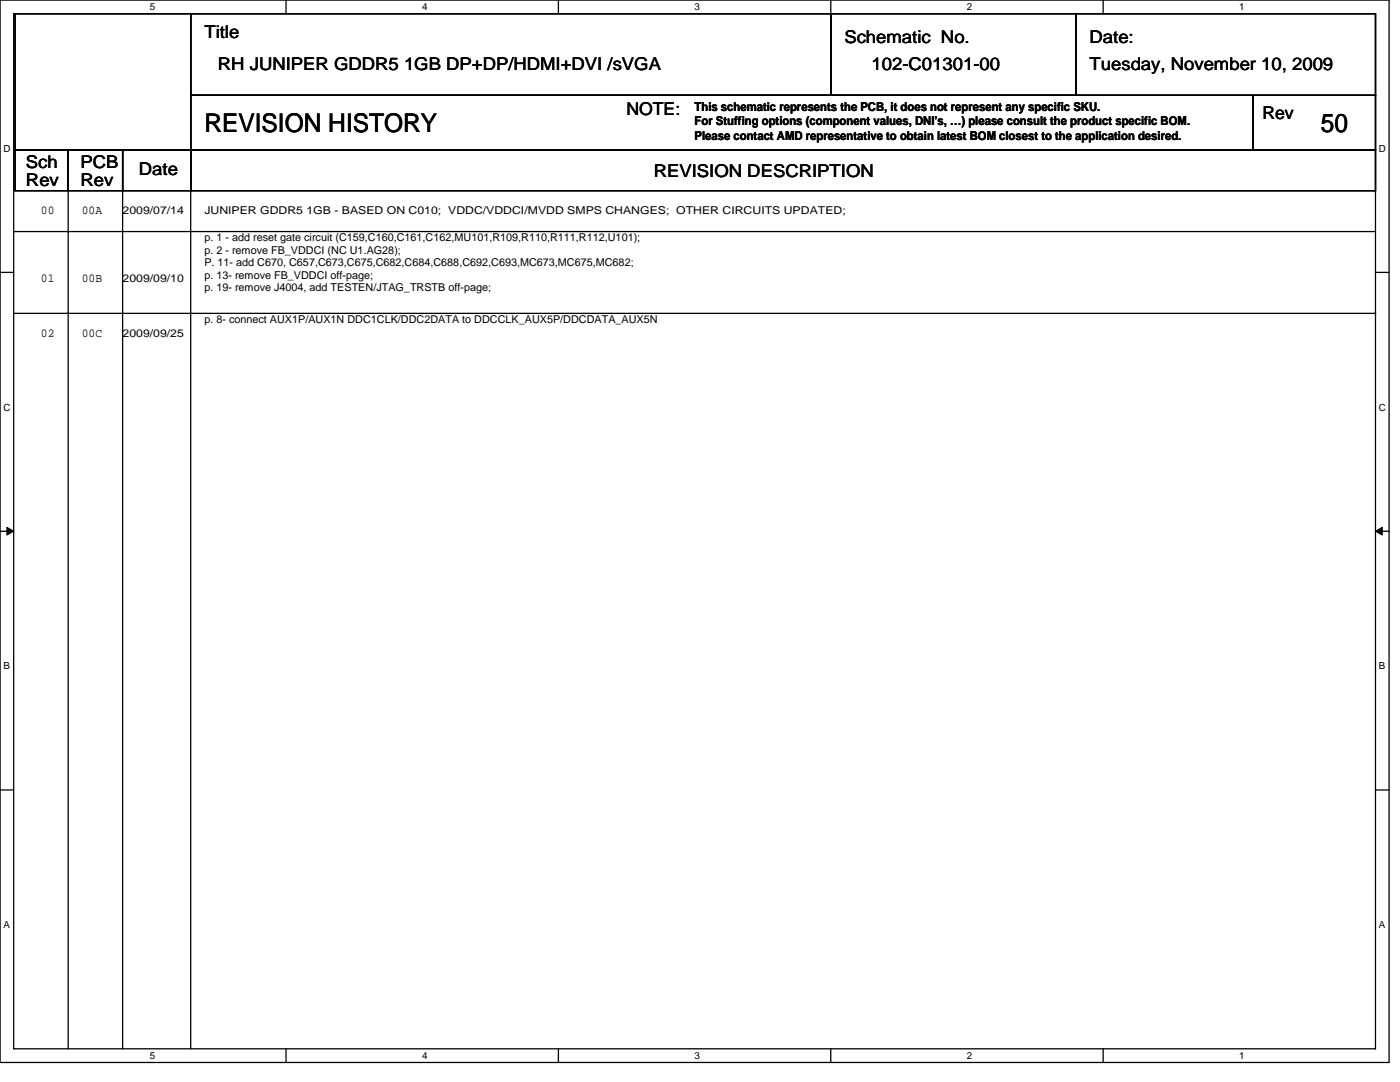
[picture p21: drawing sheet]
<svg xmlns="http://www.w3.org/2000/svg" width="279mm" height="216mm" viewBox="0 0 279 216" stroke-linecap="round" stroke-linejoin="round" font-family="sans-serif">
<defs><g id="words">
<g font-size="5.1">
<text x="40.8" y="26.4">REVISION HISTORY</text>
<text x="263.6" y="26.4">50</text>
</g>
<g font-size="3.5">
<text x="40.8" y="7.5">Title</text>
<text x="168.5" y="8.6">Schematic No.</text>
<text x="217.4" y="8.6">Date:</text>
<text x="43.5" y="14">RH JUNIPER GDDR5 1GB DP+DP/HDMI+DVI /sVGA</text>
<text x="173.9" y="14">102-C01301-00</text>
<text x="217.4" y="14">Tuesday, November 10, 2009</text>
<text x="125" y="23">NOTE:</text>
<text x="251.9" y="23.8">Rev</text>
<text x="5.2" y="33.6">Sch</text>
<text x="16" y="33.6">PCB</text>
<text x="27.7" y="35">Date</text>
<text x="130.5" y="35.2">REVISION DESCRIPTION</text>
<text x="5.2" y="37.1">Rev</text>
<text x="16" y="37.1">Rev</text>
</g>
<g font-size="2.4">
<text x="138.6" y="22.1">This schematic represents the PCB, it does not represent any specific SKU.</text>
<text x="138.6" y="25">For Stuffing options (component values, DNI’s, …) please consult the product specific BOM.</text>
<text x="138.6" y="27.9">Please contact AMD representative to obtain latest BOM closest to the application desired.</text>
<text x="8.2" y="42.7">00</text>
<text x="16.3" y="42.7">00A</text>
<text x="8.2" y="56.3">01</text>
<text x="16.3" y="56.3">00B</text>
<text x="8.2" y="67.2">02</text>
<text x="16.3" y="67.2">00C</text>
</g>
<g font-size="2.2">
<text x="24.5" y="42.7">2009/07/14</text>
<text x="40.8" y="42.7">JUNIPER GDDR5 1GB - BASED ON C010; VDDC/VDDCI/MVDD SMPS CHANGES; OTHER CIRCUITS UPDATED;</text>
<text x="40.8" y="48.2">p. 1 - add reset gate circuit (C159,C160,C161,C162,MU101,R109,R110,R111,R112,U101);</text>
<text x="40.8" y="50.7">p. 2 - remove FB_VDDCI (NC U1.AG28);</text>
<text x="40.8" y="53.1">P. 11- add C670, C657,C673,C675,C682,C684,C688,C692,C693,MC673,MC675,MC682;</text>
<text x="24.5" y="56.3">2009/09/10</text>
<text x="40.8" y="55.6">p. 13- remove FB_VDDCI off-page;</text>
<text x="40.8" y="58.1">p. 19- remove J4004, add TESTEN/JTAG_TRSTB off-page;</text>
<text x="40.8" y="64.5">p. 8- connect AUX1P/AUX1N DDC1CLK/DDC2DATA to DDCCLK_AUX5P/DDCDATA_AUX5N</text>
<text x="24.5" y="67.2">2009/09/25</text>
</g>
<g font-size="2">
<text x="29.9" y="2.1">5</text>
<text x="84.3" y="2.1">4</text>
<text x="138.6" y="2.1">3</text>
<text x="193" y="2.1">2</text>
<text x="247.3" y="2.1">1</text>
<text x=".7" y="30.3">D</text>
<text x="275.2" y="30.3">D</text>
<text x=".7" y="81.9">C</text>
<text x="275.2" y="81.9">C</text>
<text x=".7" y="133.6">B</text>
<text x="275.2" y="133.6">B</text>
<text x=".7" y="185.2">A</text>
<text x="275.2" y="185.2">A</text>
<text x="29.9" y="211.3">5</text>
<text x="84.3" y="211.3">4</text>
<text x="138.6" y="211.3">3</text>
<text x="193" y="211.3">2</text>
<text x="247.3" y="211.3">1</text>
</g>
</g></defs>
<path d="M0 0h277.2v212h-277.2zM2.7 2.7h271.8v206.6h-271.8z" fill="none" stroke="#000" stroke-width=".25"/>
<g fill="#fff">
<path d="M29.9 .3h1.1v2.2h-1.1z"/>
<path d="M29.9 209.5h1.1v2.2h-1.1z"/>
</g>
<path d="M57.1 0v2.7M57.1 209.3v2.7" fill="none" stroke="#000" stroke-width=".25"/>
<g fill="#fff">
<path d="M84.3 .3h1v2.2h-1z"/>
<path d="M84.3 209.5h1v2.2h-1z"/>
</g>
<path d="M111.4 0v2.7M111.4 209.3v2.7" fill="none" stroke="#000" stroke-width=".25"/>
<g fill="#fff">
<path d="M138.6 .3h1.1v2.2h-1.1z"/>
<path d="M138.6 209.5h1.1v2.2h-1.1z"/>
</g>
<path d="M165.8 0v2.7M165.8 209.3v2.7" fill="none" stroke="#000" stroke-width=".25"/>
<g fill="#fff">
<path d="M193 .3h1.1v2.2h-1.1z"/>
<path d="M193 209.5h1.1v2.2h-1.1z"/>
</g>
<path d="M220.2 0v2.7M220.2 209.3v2.7" fill="none" stroke="#000" stroke-width=".25"/>
<g fill="#fff">
<path d="M247.3 .3h1.1v2.2h-1.1z"/>
<path d="M247.3 209.5h1.1v2.2h-1.1z"/>
<path d="M.7 28.5h1.4v2.2h-1.4z"/>
<path d="M275.2 28.5h1.4v2.2h-1.4z"/>
<path d="M.7 80.2h1.4v2.1h-1.4z"/>
<path d="M275.2 80.2h1.4v2.1h-1.4z"/>
</g>
<path d="M0 54.4h2.7M274.5 54.4h2.7" fill="none" stroke="#000" stroke-width=".25"/>
<g fill="#fff">
<path d="M.7 131.8h1.3v2.2h-1.3z"/>
<path d="M275.2 131.8h1.3v2.2h-1.3z"/>
</g>
<path d="M0 106h2.7M274.5 106h2.7" fill="none" stroke="#000" stroke-width=".25"/>
<path d="M1.4 105.2l1.3 .8-1.3 .8zM274.5 106l1.4-.8v1.6z" fill="#000" stroke="#000" stroke-width=".2"/>
<g fill="#fff">
<path d="M.7 183.4h1.3v2.2h-1.3z"/>
<path d="M275.1 183.4h1.4v2.2h-1.4z"/>
</g>
<g fill="none" stroke="#000" stroke-width=".25">
<path d="M3 2.7h35.1v27.2h-35.1zM38.1 2.7h127.7v16.3h-127.7zM38.1 19h211.9v10.9h-211.9zM165.8 2.7h48.9v16.3h-48.9zM214.7 2.7h59.8v16.3h-59.8zM250 19h24.5v10.9h-24.5zM3 29.9h10.6v8.2h-10.6zM13.6 29.9h10.9v8.2h-10.9zM13.6 38.1v171.2M24.5 29.9h13.6v8.2h-13.6zM24.5 38.1v171.2M38.1 38.1v171.2"/>
<path d="M38.1 29.9h236.4v8.2h-236.4zM2.7 46.2h271.8M2.7 62.5h271.8M274.5 62.5h.1M0 157.6h2.7M274.5 157.6h2.7"/>
</g>
<use href="#words"/>
</svg>
